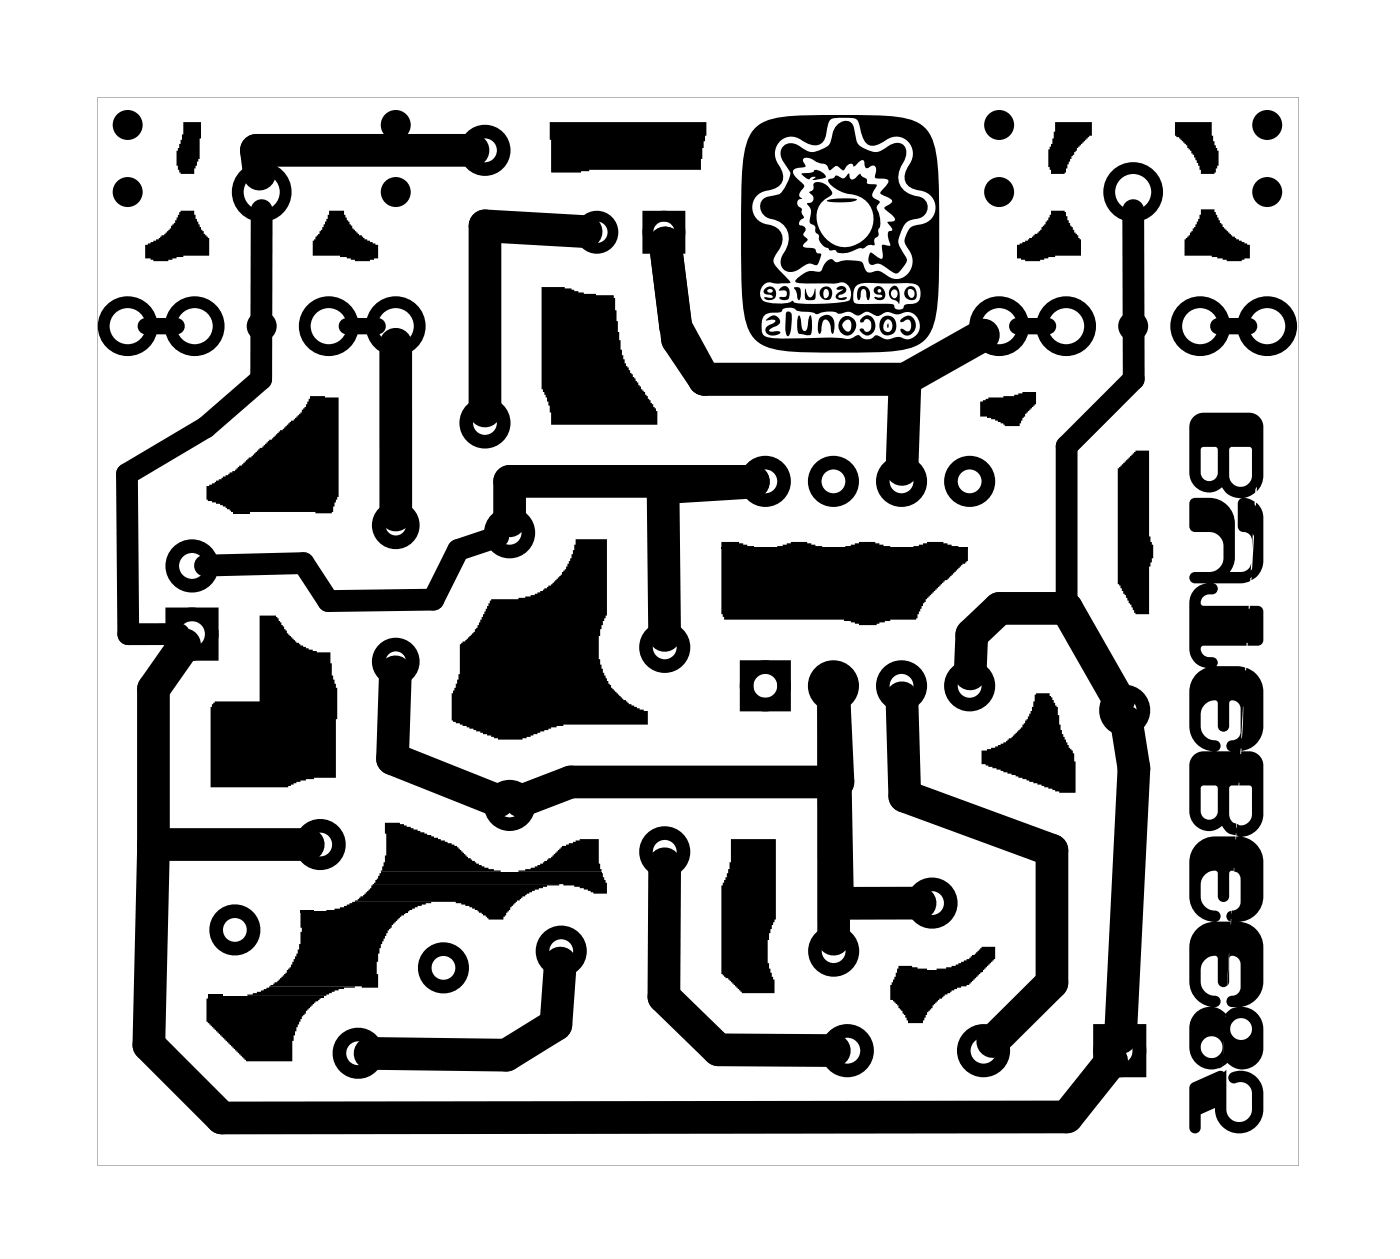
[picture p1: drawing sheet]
<svg xmlns="http://www.w3.org/2000/svg" width="52mm" height="47mm" viewBox="0 0 52 47" stroke-linecap="round" stroke-linejoin="round" font-family="sans-serif">
<g fill="#000">
<path d="M5.4 9.1l.7-.3 .4-.5 .2-.4h.5l.3 .7 .3 .3v.6h-1l-.5 .2h-.6l-.1-.1h-.2zM6.8 4.6h.7l-.1 1.3-.2 .4v.2h-.5l-.1-.3v-.6l.2-.6zM8.7 19.1h.6zM7.7 18.1l1.1-.5 1.2-1.2h.1l1.2-1 .3-.6h1v3.7l-.1 .2-.1 .4h-3.8l-.3-.3-.6-.2zM12.3 7.9h.5l.1 .3 .5 .6 .7 .3v.5l-.3 .1h-.6l-.5-.2h-1v-.5l.3-.4zM20.2 10.7h.9l.7 .3h1.1l.2 2 .2 .5 1.2 1.7v.6h-3.9l-.1-.7-.3-.6zM20.5 4.6h5.8l-.2 1.7h-4.1l-.3 .1h-1.1zM36.6 15l.3-.2h.5h.4l.3-.2h.5v.5l-.4 .3-.2 .5h-.5l-.4-.3-.5-.1zM37.9 9.1l.4-.1 .4-.3 .4-.5 .1-.3h.5l.2 .5 .4 .5v.6h-1l-.5 .2h-.6l-.3-.1zM39.3 4.6h1.4v.5h-.1l-.4 .4-.4 .6-.1 .4h-.5l-.1-.3v-.6l.2-.4zM41.7 17.5l.6-.7h.6v3.2l.1 .3v.5l-.1 .3v1.8h-.6l-.5-1.1h-.1zM43.8 4.6h1.4v.5l.2 .5v.6l-.1 .3h-.5l-.1-.3-.3-.6-.4-.5h-.2z"/>
<path d="M44.8 7.8h.5l.2 .5 .2 .3 .4 .3 .5 .2v.5h-.2l-.1 .1h-.6l-.5-.2h-1v-.6l.4-.4zM7.8 37.1h.5zM7.7 37.2h4.3l-.6 .5-.3 .6-.2 .5v.8h-1.7l-1.5-1.5zM9.7 22.9h.6l.4 .7 .5 .5 .6 .2h.5l.1 .9 .2 .4-.1 3.4h-1.1l-.7 .3h-2.8v-3.1l.1-.1h1.7zM9.2 37.1l.5-.1 .3-.2h3.2l-.7 .1-.3 .2zM11.2 33.9l.5 .1zM11.2 34h3.9l-.5 .5-.4 .7-.1 .6v1h-4l.6-.5 .4-.8 .2-.8zM12.2 33.9h.5l.4-.3h3l-.5 .2-.3 .2zM13.2 33.6l.3-.2 .4-.5h7l-.5 .1-.8 .3-.6 .5-.2 .5h-.6l-.4-.4-.8-.3zM14.2 32.5h8.3v.2l.1 .2v.4h-.5l-.5-.3-.6-.1h-7.1zM14.4 30.7h.5l1.9 .7 1 .8 .9 .3h-4.5l.2-.6zM18.3 22.3h1l.9-.3 .4-.2 .5-.6 .3-.7 .1-.4h1.1v2.8l-.1 .2-.2 .6v.9l.2 .5 .3 .5 .6 .6 .8 .3v.5h-3.2l-.4 .1-1.1 .5h-.9l-1.7-.7-.1-1.1 .2-.2 .1-.5v-1.1l.6-.4z"/>
<path d="M19.3 32.4h.5l.4-.2 .8-.7 .5-.2h.8v.9l.1 .3zM26.9 20.2h.7l.5 .2h-1.2zM26.9 20.5h9.2v.4l-.2 .1-1.4 1.3-.3 .8h-1l-.5 .2h-.7l-.5-.2h-4.5l-.1-.2zM27.3 31.3h1.6v3l-.1 .2-.2 .5v.9l.3 .6v.5h-1.2l-.5-.5-.3-.2v-3.3l.3-.6zM29 20.3l.5-.1h.6l.6 .2zM31.5 20.3l.5-.1h.6l.6 .2zM33.5 36.2l3.1 .1-.5 .4-.4 .1-.7 .4-.4 .5-.2 .4h-.5l-.4-.6-.3-.2v-.6zM33.5 36h.5l.6 .1h-1.1zM34.1 20.3l.5-.1h.6l.5 .2zM34.9 36.1l.7-.1 .5-.3 .5-.4h.5v.4l-.4 .4zM38.6 25.9l.5-.1 .2 .5h.2l.1 1.1 .3 .5 .2 .2v1.4h-.6l-2.9-1v-.5h.2l.7-.3 .6-.6 .4-.6z"/>
<path d="M3.6 3.6h44.8v39.8h-44.8zM3.6 3.6v39.8h44.8v-39.8z"/>
<path d="M28.3 4.7l-.3 .3a9.6 9.6 0 0 0-.4 3.7 9.6 9.6 0 0 0 .4 3.7l.3 .4 .4 .2a20.7 20.7 0 0 0 5.2 0l.5-.2 .3-.4a9.6 9.6 0 0 0 .3-3.7 9.6 9.6 0 0 0-.3-3.7l-.3-.3-.5-.3a20.7 20.7 0 0 0-5.2 0zM28.5 11.8l.1-.1a.66 .66 0 0 0 .7-.2h.4a2.43 2.43 0 0 0 1.4 .1l.2 .1a.59 .59 0 0 1 .7 .1 .51 .51 0 0 1 .7 0 .62 .62 0 0 1 .8-.1 .52 .52 0 0 1 .7 .1 .52 .52 0 0 1 0 .7 .52 .52 0 0 1-.7 .1h-.5a.35 .35 0 0 0-.6 0h-.1a.35 .35 0 0 0-.6 0h-.9a5.6 5.6 0 0 1-2.3-.1l-.1-.1zM33.6 11.9v.1l.3-.1v.1v.3v.1l-.3-.1 .2 .2h.1l.2-.2 .1-.2-.1-.2-.2-.1zM32.8 12.1a.35 .35 0 0 0 .7 0 .35 .35 0 0 0-.7 0zM33 12l.1-.1 .2 .1v.3l-.2 .1-.1-.1zM33.1 12.1v.1zM32.2 11.8l-.1 .2 .2-.1a.25 .25 0 0 1 .2 .4l-.2 .1-.1-.2-.1 .1 .2 .2h.1a.4 .4 0 0 0 .2-.4 .4 .4 0 0 0-.3-.4zM31.3 12.1a.34 .34 0 0 0 .6 0 .34 .34 0 0 0-.6 0zM31.5 12l.1-.1 .1 .1v.3l-.1 .1-.2-.2zM29.8 11.8v.6l.4 .1a.68 .68 0 0 0 0-.8l-.2 .6-.2-.5zM29.4 11.6l-.1 .5 .1 .4 .1-.3v-.5zM28.6 11.9h.3v.1l-.3 .2-.1 .1 .1 .1 .4 .1 .1-.1v-.1h-.4l.4-.2-.1-.3a.3 .3 0 0 0-.4 .1zM30.6 11.8l-.1 .2 .1 .4 .1-.4 .1-.1 .3 .5a.5 .5 0 0 0-.3-.7zM32 10.6h.2h1.1a1.01 1.01 0 0 1 1 .1v.2a.43 .43 0 0 1-.5 .5 .23 .23 0 0 1-.4 .1l-.2-.2h-1.2h-.2l.1-.5zM33.2 10.7v.4l.3 .2a.66 .66 0 0 0-.1-.7zM33.2 10.9l.2-.1v.3h-.1zM33.9 10.7l-.2 .2 .1 .2 .1 .1 .2-.1v-.4zM33.9 10.8h.2l-.1 .3h-.1zM32.6 10.8v.1l.3 .2h-.3h.4v-.2l-.1-.2h-.2zM32.7 10.8a.1 .1 0 0 1 .2 0 .1 .1 0 0 1-.2 0zM32 10.7v.2v.3l.2-.4 .2 .4v-.2v-.3h-.2zM29.2 5.2l.3-.1 .7 .3h.3l.2-.1 .3-.8a1.38 1.38 0 0 1 1 0l.2 .7 .2 .2h.3l.7-.3 .3 .1 .3 .2v.4l-.3 .7 .1 .3 .1 .2 .8 .3 .2 .3a.73 .73 0 0 1-.9 .8 .6 .6 0 0 0-.1 .9 .67 .67 0 0 1-.5 1.1l-.3-.1a.56 .56 0 0 0-.7-.1l-.2-.3a.73 .73 0 0 0-.9-.1l-.2-.1a.47 .47 0 0 0-.5 .4 .74 .74 0 0 0-.9 .4l1.4 .1a.45 .45 0 0 1 .5 0 .45 .45 0 0 1 .1 .6l-.8 .1h-1.1l-.2-.1-.3 .1a.76 .76 0 0 1-1-.3l.1-.3a.74 .74 0 0 1 .8-.1l.3-.1-.6-.6-.1-.1 .1-.2a.67 .67 0 0 0 .3-.7 .67 .67 0 0 0-.6-.5l-.3-.2-.2-.3v-.3l.2-.3 .7-.3 .2-.2v-.3l-.3-.7 .1-.4zM31.2 10.7l.2 .1-.2 .3 .3 .1 .1-.1h-.3l.2-.2 .1-.1-.1-.1zM30.7 10.7l-.1 .2v.2l.4 .1v-.4l-.1-.1zM30.7 10.8h.2v.2l-.1 .1zM30 10.8l.1 .4h.3v-.4l-.2 .3zM29.6 10.7l.2 .5a.33 .33 0 0 0-.1-.5zM29.1 10.7l-.1 .1h.3v.1v.1l-.2 .1h.3a.34 .34 0 0 0-.1-.4zM28.5 10.8v.1l.3 .2h-.3l.3 .1 .1-.1v-.3l-.1-.1h-.2zM28.6 10.8h.2l-.1 .1zM29.2 5.5a1.08 1.08 0 0 0 .3 .9v.2a.82 .82 0 0 1-.8 .7l-.3 .2-.1 .2 .2 .3 .3 .2a.75 .75 0 0 1 .6 .5 .75 .75 0 0 1-.2 .7l-.1 .3 .1 .2a.57 .57 0 0 0 .9 0h.4l.1-.4-.1-.1-.1-.1-.4-.1-.1-.1 .2-.2a.22 .22 0 0 1-.1-.1 .22 .22 0 0 1 0-.3l-.2-.2 .2-.2-.1-.3-.2-.2v-.1l.2-.1-.1-.2 .2-.2-.4-.5v-.2l.4-.1v-.3h.1l.4 .2a.36 .36 0 0 1 .4 .2l.3-.1 .3 .2 .1-.3h.2l.1 .1 .3-.2 .1 .3 .3-.1 .1 .1v.3l.4 .1v.1l-.3 .4 .4 .2 .1 .1-.3 .2 .4 .4v.1l-.3 .1 .2 .3-.2 .1 .1 .5-.3-.1v.5h-.1l-.3-.2-.1 .3 .1 .2a.55 .55 0 0 1 .6 .1l.2 .2a.54 .54 0 0 0 .5-.6 .84 .84 0 0 1 .4-1.4l.3-.2 .1-.3-.1-.2-.3-.2a.74 .74 0 0 1-.6-.4 .74 .74 0 0 1 .1-.8l.1-.3v-.3l-.2-.1-.2-.1-.3 .2a.76 .76 0 0 1-.9 .1 .76 .76 0 0 1-.4-.8l-.1-.3a.64 .64 0 0 0-.7 .8 .79 .79 0 0 1-1.2 .2l-.2-.2-.3 .1zM30.4 6.8l-.1 .2-.1 .2 .1 .2v.1l-.2 .1a.6 .6 0 0 1 .1 .7 .27 .27 0 0 1 .2 .3l.1 .1a.86 .86 0 0 0 .7 .7h.3l1.1-.3 .1-.3a1.46 1.46 0 0 0 0-1.1l.1-.2-.3-.2v-.1l.2-.3-.3-.1-.1-.1-.2-.2-.3 .2h-.1v-.2l-.2 .1-.3-.1-.3 .2a1.82 1.82 0 0 0 1.3 .7 1.04 1.04 0 0 1-.3 1.7 1.04 1.04 0 0 1-1.4-.9v-.5l.5-.5-.3-.4zM30.8 7.5h.6l.6-.1h-.5zM29.9 6.5l.2 .2 .2-.1h.1l-.1 .1 .5-.1a.33 .33 0 0 0-.5-.2z"/>
<path d="M44.5 15.5l.4-.1h1.7a.53 .53 0 0 1 .5 .5v1.8l-.2 .6v-2.4a.32 .32 0 0 0-.3-.3h-1.7a.32 .32 0 0 0-.3 .3v1.7a.52 .52 0 0 0 .3 .5 .52 .52 0 0 0 .5-.1 .52 .52 0 0 1-.5 .1 .52 .52 0 0 1-.3-.5v-.8a.32 .32 0 0 1 .3-.4h.4a.32 .32 0 0 1 .3 .4v.8l-.1 .4 .1-.2 .1 .2-.1-1.2a.32 .32 0 0 1 .3-.4h.7a.32 .32 0 0 1 .3 .4l-.1 1.2-.2 .3-.3 .1 .3-.1 .2-.3v.4a.79 .79 0 0 1-1.2-.2 .73 .73 0 0 1-.8 .1 .73 .73 0 0 1-.4-.7v-1.7zM44.4 18.6a1.15 1.15 0 0 1 1.7 .9v1.3l-.2 .5h.4a.38 .38 0 0 0 .4-.3l-.1 .4-.3 .1 .3-.1v.3h-.3h-1.1a.22 .22 0 0 1 .2 .3 .22 .22 0 0 1-.3 .2 .27 .27 0 0 0-.3 .1 .27 .27 0 0 0 0 .3h1.8v.2h-1.7a.45 .45 0 0 1-.3-.6 .45 .45 0 0 1 .6-.3 .55 .55 0 0 0-.6 .6v1.7a.53 .53 0 0 0 .5 .5 .44 .44 0 0 1-.5-.3 .44 .44 0 0 1 .3-.5h1.6v.2h-1.7a.29 .29 0 0 0 .1 .3 .29 .29 0 0 0 .3 .1l.2 .1v.2l1 .1v.2h-.1a2.59 2.59 0 0 0-1.4 0 .74 .74 0 0 0-.3 .7v1.3a.73 .73 0 0 0 .7 .7 .74 .74 0 0 1-.7-.7 .87 .87 0 0 1 .7-1.2 .32 .32 0 0 1 .3 .3v.9v-.9a.38 .38 0 0 1 .4-.3 .38 .38 0 0 1 .4 .3l-.1 1.5-.4 .1h.4l-.1 .4h-1.3a.32 .32 0 0 0-.3 .3v1.7a.52 .52 0 0 0 .3 .5 .52 .52 0 0 0 .5-.1 .52 .52 0 0 1-.5 .1 .52 .52 0 0 1-.3-.5v-.8a.32 .32 0 0 1 .3-.3h.4a.32 .32 0 0 1 .3 .3v.8l-.1 .4 .1-.2 .1 .2-.1-1.2a.32 .32 0 0 1 .3-.3h.3v.2h-.4v1a.32 .32 0 0 0 .3 .4v.2v-.2a.38 .38 0 0 0 .6-.4v-1h-.5v-.2h.4a.32 .32 0 0 1 .3 .3v1.1l-.3 .4-.3 .1 .3-.1 .3-.4v-2a.32 .32 0 0 0-.3-.3h-.3v-.2a.62 .62 0 0 1 .8 .5v1.8a.8 .8 0 0 1-1 .8v-.2v.2h-.2l-.3-.3a.73 .73 0 0 1-.8 .1 .73 .73 0 0 1-.4-.7v-1.7a.53 .53 0 0 1 .5-.5h.3a.94 .94 0 0 1-.8-.9v-1.3a.94 .94 0 0 1 .6-.9l-.3-.1a.73 .73 0 0 1-.3-.6v-1.7a.72 .72 0 0 1 .6-.8h-.4a.21 .21 0 0 1-.2-.2 .21 .21 0 0 1 .2-.2h.5a.53 .53 0 0 0 .5-.5v-.4a.53 .53 0 0 0-.5-.6h-.5l-.2-.1zM44.6 31.5a1.55 1.55 0 0 1 1.5-.3v.2a1.34 1.34 0 0 0-1.3 .2l-.2 .3v1.5a.74 .74 0 0 0 .7 .7 .85 .85 0 0 1-.7-1.1 .68 .68 0 0 1 .9-.7l.1 .3v.8v-.8a.29 .29 0 0 1 .4-.3v.2h-.1l-.1 .1v.8a.21 .21 0 0 1-.2 .2 .21 .21 0 0 1-.2-.2v-.9a.51 .51 0 0 0-.6 .5v.4a.69 .69 0 0 0 .7 .6v.2l-.2 .1h.6v.3a1.09 1.09 0 0 0-1.2 .3l-.1 .4v1.3a.73 .73 0 0 0 .7 .7 .74 .74 0 0 1-.7-.7 .87 .87 0 0 1 .7-1.2 .32 .32 0 0 1 .3 .3v.9v-.9l.1-.2h.1v1.2l-.2 .1-.2-.1v-1.1a.51 .51 0 0 0-.6 .6v.4a.69 .69 0 0 0 .7 .6v.2a.75 .75 0 0 1-1.1-.6v-1.5a.94 .94 0 0 1 .9-.9 .95 .95 0 0 1-.9-1v-1.5zM44.6 37.8a.77 .77 0 0 1 1.1 0l.1-.1a.81 .81 0 0 1 .9-.1 .81 .81 0 0 1 .4 .8 1.22 1.22 0 0 1-.4 1.4 .75 .75 0 0 1-.9-.2l-.3 .2a.82 .82 0 0 1-1.1-.8 1.34 1.34 0 0 1 .2-1.2zM44.4 40.4l1-.5h.2v.1v-.1h.1v1.4a.48 .48 0 0 0 .5 .5 .48 .48 0 0 0 .5-.5l-.1-.8-.2-.2-.3 .1a.21 .21 0 0 1-.3-.2 .21 .21 0 0 1 .1-.2 .85 .85 0 0 1 1.1 .4 1.29 1.29 0 0 1-.6 1.8 .91 .91 0 0 1-1.1-.9l-.5 .2v.5a.21 .21 0 0 1-.2 .2 .21 .21 0 0 1-.2-.2zM44.6 18.8v.8a.95 .95 0 0 1 1.2 .6v.7v-1.4a.74 .74 0 0 0-.7-.7zM44.7 37.9l-.1 .3v.8a.63 .63 0 0 0 .9 .6 .61 .61 0 0 1-.8-.2 .61 .61 0 0 1 .1-.9 .61 .61 0 0 1 .9 .1l-.1 .9 .2-.2a.59 .59 0 0 0 .6 .3 .59 .59 0 0 0 .5-.5v-.9l-.2-.3a.62 .62 0 0 1 0 .9 .62 .62 0 0 1-.8 0 .62 .62 0 0 1-.1-.8l-.1 .1v-.2v.2a.59 .59 0 0 0-1-.2zM44.6 40.5v1.5v-.6l.9-.4a.75 .75 0 0 0 .3 .9 .75 .75 0 0 0 .9-.1 1.22 1.22 0 0 0 .2-1.2 .65 .65 0 0 0-.9-.4 .64 .64 0 0 1 .9 .6 1.15 1.15 0 0 1-.2 1 .69 .69 0 0 1-.8 .2 .69 .69 0 0 1-.4-.7v-1.2zM44.8 16.7v.9a.32 .32 0 0 0 .3 .3 .32 .32 0 0 0 .3-.3v-.9zM44.9 26.3a.93 .93 0 0 0 .2 1.3h.2a.21 .21 0 0 1 .2 .2 .21 .21 0 0 1-.2 .2h.6a.23 .23 0 0 1-.2-.3 .23 .23 0 0 1 .4-.1l.2-.3v-.9a.27 .27 0 0 0-.2-.2 .27 .27 0 0 0-.3 0v.9a.21 .21 0 0 1-.2 .2 .21 .21 0 0 1-.2-.2v-.9l-.3-.1zM44.8 29.3v.9a.32 .32 0 0 0 .3 .3 .32 .32 0 0 0 .3-.3v-.9zM44.8 39a.41 .41 0 0 0 .8 0 .41 .41 0 0 0-.8 0zM45.1 21.5h.3l.2-.2zM45.6 40v.1zM45.6 39.6v.1zM45.7 38.6a.59 .59 0 0 1-.1 .9zM45.8 21.1l-.1 .1zM45.8 34l.1-.1v.4l-.1-.1zM46.1 31.2h.1a.96 .96 0 0 1 .9 .9v1.3a.95 .95 0 0 1-.9 1 .94 .94 0 0 1 .9 .9v1.3a.91 .91 0 0 1-1.3 .8v-.2l.1-.1a.32 .32 0 0 0 .4-.3v-.9a.27 .27 0 0 0-.2-.2 .27 .27 0 0 0-.3 0v1l.1-1.3a.5 .5 0 0 1 .6 .5v.9a.53 .53 0 0 1-.6 .5 .78 .78 0 0 0 1-.7v-1.3a.79 .79 0 0 0-1-.7v-.7a.32 .32 0 0 0 .4-.3v-.8l-.1-.3h-.2v-.2a.47 .47 0 0 1 .5 .5v.8a.53 .53 0 0 1-.6 .5 .78 .78 0 0 0 1-.7v-1.3a.75 .75 0 0 0-.8-.7zM45.9 16.7l-.1 1a.43 .43 0 0 0 .5 .4 .43 .43 0 0 0 .4-.4v-1zM45.9 38.3a.41 .41 0 0 0 .8 0 .41 .41 0 0 0-.8 0zM45.9 30.8l.1 .1zM45.9 18.2l.1 .1zM45.9 37.9a.58 .58 0 0 1 .8 0l-.4-.2zM46.2 18.6h.3l.3 .1v.3l-.4-.2v.8l.3 .2v.7v-.4a.48 .48 0 0 0-.5-.3v-1zM46.5 24.9a.93 .93 0 0 1 .6 .9v1.3a.92 .92 0 0 1-.8 .9v-.2a.71 .71 0 0 0 .6-.7v-1.5l-.2-.3-.2-.2zM46.4 26.2l.1 .2v.9l-.2 .3zM46.6 22.6h.4l.1 .1v1.2l-.1 .1-.5 .1v-.2h.4v-1.1h-.3zM46.8 18.7l.2 .2 .1 .4v1.6a.8 .8 0 0 1-.4 .7v-.2l.2-.5zM46.8 19.8a1.51 1.51 0 0 1 .1 1.3l-.2 .3z"/>
<path d="M45.8 16.6l-.1 1.1a.53 .53 0 0 0 .6 .5 .53 .53 0 0 0 .5-.5l-.1-1.1-.1-.1zM44.7 16.6v1a.42 .42 0 0 0 .4 .4 .42 .42 0 0 0 .4-.4v-1l-.2-.1zM44.6 15.6l.3-.1h1.7a.43 .43 0 0 1 .4 .4v1.8a.74 .74 0 0 1-.6 .7 .74 .74 0 0 1-.8-.4 .63 .63 0 0 1-.7 .2 .63 .63 0 0 1-.4-.6v-1.7zM44.5 18.7h.1a1.01 1.01 0 0 1 1.3 .8v1.5l-.2 .4h.6a.53 .53 0 0 0 .5-.5v-.8a.61 .61 0 0 0-.5-.4v-1a.53 .53 0 0 1 .7 .6v1.6a.74 .74 0 0 1-.7 .7h-1.7a.11 .11 0 0 1-.1-.1 .11 .11 0 0 1 .1-.1 .96 .96 0 0 0 1.1-.3 .89 .89 0 0 0-.6-1.4h-.6zM44.6 22l.3-.1 .3-.1a.11 .11 0 0 1 .1 .1 .11 .11 0 0 1-.1 .1 .36 .36 0 0 0-.5 .2 .36 .36 0 0 0 .2 .5h2l.1 1.2-.1 .1h-2.1a.42 .42 0 0 0 0 .5 .42 .42 0 0 0 .5 .1v.1a.59 .59 0 0 1-.8-.5v-1.7zM44.7 25.2a1.67 1.67 0 0 1 1.7-.2 .86 .86 0 0 1 .6 .8v1.3a.84 .84 0 0 1-1.2 .7l.1-.1a.43 .43 0 0 0 .5-.4v-.9a.36 .36 0 0 0-.2-.4 .36 .36 0 0 0-.4 .1l-.1 1a.11 .11 0 0 1-.1 .1 .11 .11 0 0 1-.1-.1v-1a.52 .52 0 0 0-.6 0 .52 .52 0 0 0-.2 .5 .76 .76 0 0 0 .7 1.1v.1a.72 .72 0 0 1-.9-.7v-1.5zM45.8 29.2l-.1 1.1a.53 .53 0 0 0 .6 .6 .53 .53 0 0 0 .5-.6l-.1-1.1h-.1zM44.7 29.2v1a.42 .42 0 0 0 .4 .5 .42 .42 0 0 0 .4-.5v-1h-.2zM44.6 28.2l.3-.1h1.7a.43 .43 0 0 1 .4 .4v1.8a.74 .74 0 0 1-.6 .8 .74 .74 0 0 1-.8-.5 .63 .63 0 0 1-.7 .2 .63 .63 0 0 1-.4-.6v-1.7zM44.7 31.5a1.67 1.67 0 0 1 1.7-.2 .86 .86 0 0 1 .6 .8v1.3a.84 .84 0 0 1-1.2 .8l.1-.2a.43 .43 0 0 0 .5-.4v-.8a.36 .36 0 0 0-.2-.4 .36 .36 0 0 0-.4 .1l-.1 .9a.11 .11 0 0 1-.1 .1 .11 .11 0 0 1-.1-.1v-.9a.52 .52 0 0 0-.6-.1 .52 .52 0 0 0-.2 .6 .76 .76 0 0 0 .7 1v.2a.72 .72 0 0 1-.9-.8v-1.5zM44.7 34.7a1.67 1.67 0 0 1 1.7-.2 .86 .86 0 0 1 .6 .8v1.3a.84 .84 0 0 1-1.2 .8l.1-.2a.43 .43 0 0 0 .5-.4v-.9a.36 .36 0 0 0-.2-.3 .36 .36 0 0 0-.4 0l-.1 1a.11 .11 0 0 1-.1 .1 .11 .11 0 0 1-.1-.1v-1a.52 .52 0 0 0-.6 0 .52 .52 0 0 0-.2 .6 .76 .76 0 0 0 .7 1v.2a.72 .72 0 0 1-.9-.8v-1.5zM44.7 39a.51 .51 0 0 0 1 0 .51 .51 0 0 0-1 0zM45.8 38.3a.51 .51 0 0 0 1 0 .51 .51 0 0 0-1 0zM44.7 37.8a.69 .69 0 0 1 1 .1l.3-.2a.74 .74 0 0 1 1 .7 1.24 1.24 0 0 1-.2 1.1 .69 .69 0 0 1-1 0l-.3 .2a.74 .74 0 0 1-1-.7 1.24 1.24 0 0 1 .2-1.2zM44.5 40.5l1-.5h.1v1.3a.58 .58 0 0 0 .6 .6 .58 .58 0 0 0 .6-.6v-.5a.63 .63 0 0 0-.9-.6 .51 .51 0 0 1 .9 0l.1 .1a1.79 1.79 0 0 1 0 1.4 .81 .81 0 0 1-1 .4 .81 .81 0 0 1-.5-1l-.7 .4v.5a.11 .11 0 0 1-.1 .1 .11 .11 0 0 1-.1-.1z"/>
</g>
<g fill="#000">
<circle cx="4.8" cy="4.7" r=".56"/>
<circle cx="4.8" cy="7.2" r=".56"/>
<circle cx="9.8" cy="12.2" r=".56"/>
<circle cx="10.9" cy="17.6" r=".95"/>
<circle cx="14.8" cy="7.2" r=".56"/>
<circle cx="14.8" cy="4.7" r=".56"/>
<circle cx="21.8" cy="12.4" r=".95"/>
<circle cx="37.3" cy="7.2" r=".56"/>
<circle cx="37.3" cy="4.7" r=".56"/>
<circle cx="42.3" cy="12.2" r=".56"/>
<circle cx="47.3" cy="7.2" r=".56"/>
<circle cx="47.3" cy="4.7" r=".56"/>
<circle cx="10.9" cy="25.3" r=".95"/>
<circle cx="12.9" cy="35.4" r=".95"/>
<circle cx="21.1" cy="23.2" r=".95"/>
<circle cx="28.8" cy="21.8" r=".95"/>
</g>
<path d="M7.8 37.1h4.3M11.2 34h4M14.2 32.5h8.2M26.9 20.4h9.2M33.5 36.2h3.2" fill="none" stroke="#000" stroke-width=".05"/>
<g fill="none" stroke="#000" stroke-width=".51">
<path d="M6.4 22.9h1.5v1.5h-1.5zM27.8 24.9h1.4v1.4h-1.4zM41 38.4h1.5v1.5h-1.5z"/>
<circle cx="14.8" cy="19.6" r=".64"/>
<circle cx="18.1" cy="5.6" r=".7"/>
<circle cx="18.1" cy="15.8" r=".7"/>
<circle cx="19" cy="19.9" r=".7"/>
<circle cx="28.5" cy="17.9" r=".7"/>
<circle cx="31.1" cy="17.9" r=".7"/>
<circle cx="33.6" cy="17.9" r=".7"/>
<circle cx="36.2" cy="17.9" r=".7"/>
<circle cx="7.2" cy="23.6" r=".74"/>
<circle cx="7.2" cy="21.1" r=".74"/>
<circle cx="8.8" cy="34.7" r=".7"/>
<circle cx="11.9" cy="31.5" r=".7"/>
<circle cx="13.4" cy="39.3" r=".7"/>
<circle cx="14.8" cy="24.7" r=".64"/>
<circle cx="16.5" cy="36.1" r=".7"/>
<circle cx="19" cy="30" r=".7"/>
<circle cx="20.9" cy="35.4" r=".7"/>
<circle cx="24.8" cy="31.7" r=".7"/>
<circle cx="24.8" cy="24.1" r=".7"/>
<circle cx="28.5" cy="25.6" r=".7"/>
<circle cx="31.1" cy="25.6" r=".7"/>
<circle cx="31.1" cy="35.4" r=".7"/>
<circle cx="31.6" cy="39.2" r=".74"/>
<circle cx="33.6" cy="25.6" r=".7"/>
<circle cx="34.8" cy="33.7" r=".7"/>
<circle cx="36.2" cy="25.6" r=".7"/>
<circle cx="36.7" cy="39.2" r=".74"/>
<circle cx="41.8" cy="39.2" r=".74"/>
<circle cx="41.9" cy="26.5" r=".7"/>
</g>
<g fill="none" stroke="#000" stroke-width=".4">
<path d="M24.2 8.1h1.2v1.2h-1.2z"/>
<circle cx="22.3" cy="8.7" r=".6"/>
<circle cx="24.8" cy="8.7" r=".6"/>
</g>
<g fill="none" stroke="#000" stroke-width=".44">
<circle cx="4.8" cy="12.2" r=".89"/>
<circle cx="7.3" cy="12.2" r=".89"/>
<circle cx="9.8" cy="7.2" r=".89"/>
<circle cx="12.3" cy="12.2" r=".89"/>
<circle cx="14.8" cy="12.2" r=".89"/>
<circle cx="37.3" cy="12.2" r=".89"/>
<circle cx="39.8" cy="12.2" r=".89"/>
<circle cx="42.3" cy="7.2" r=".89"/>
<circle cx="44.8" cy="12.2" r=".89"/>
<circle cx="47.3" cy="12.2" r=".89"/>
</g>
<g fill="none" stroke="#000" stroke-width="1.2">
<path d="M14.8 12.8v6.4M17.6 5.6h-8l.1 .9M21.9 8.6l-3.8-.2v6.9M24.8 9.1l.4 3.1 1.1 1.9-1-1.5zM26.3 14.1h7.5M28.1 17.9h-9.1v1.5M28.1 18l-3.4 .2 .1 5.5M33.8 14.1l-.2 3.4M36.7 12.5l-2.9 1.6M5.7 31.5h5.8M6.9 24l-1.2 1.7v6l-.1 7.2 2.7 2.8 31.5-.1 1.7-2.1M14.7 25l-.1 3.3 4 1.6"/>
<path d="M20.9 35.9l-.2 2.3-1.8 1.1h-5.1M24.8 32.2v4.9l2 2 4.3 .1M31.1 25.6l.1 8.1h3.1M31.1 26v9M31.1 26l.2 3.1h-10l-1.9 .8M33.6 26l.1 3.7 5.5 2v4.9l-2.2 2.2M36.2 25.1v-1.4l1.1-1h2.5l1.9 3.4M42 26.9l.3 1.7-.5 10.1"/>
</g>
<path d="M9.8 7.8l-.1 6.3-2 1.8-3 1.8 .1 5.9h1.9M18.6 20l-1.5 .5-.9 1.8-4 .1-.9-1.4-3.7 .1M42.3 7.8v6.3l-2.5 2.5v6.1l1.9 3.4" fill="none" stroke="#000" stroke-width=".81"/>
<path d="M5.4 12.2h1.2M12.9 12.2h1.2M37.9 12.2h1.2M45.4 12.2h1.2" fill="none" stroke="#000" stroke-width=".61"/>
</svg>
